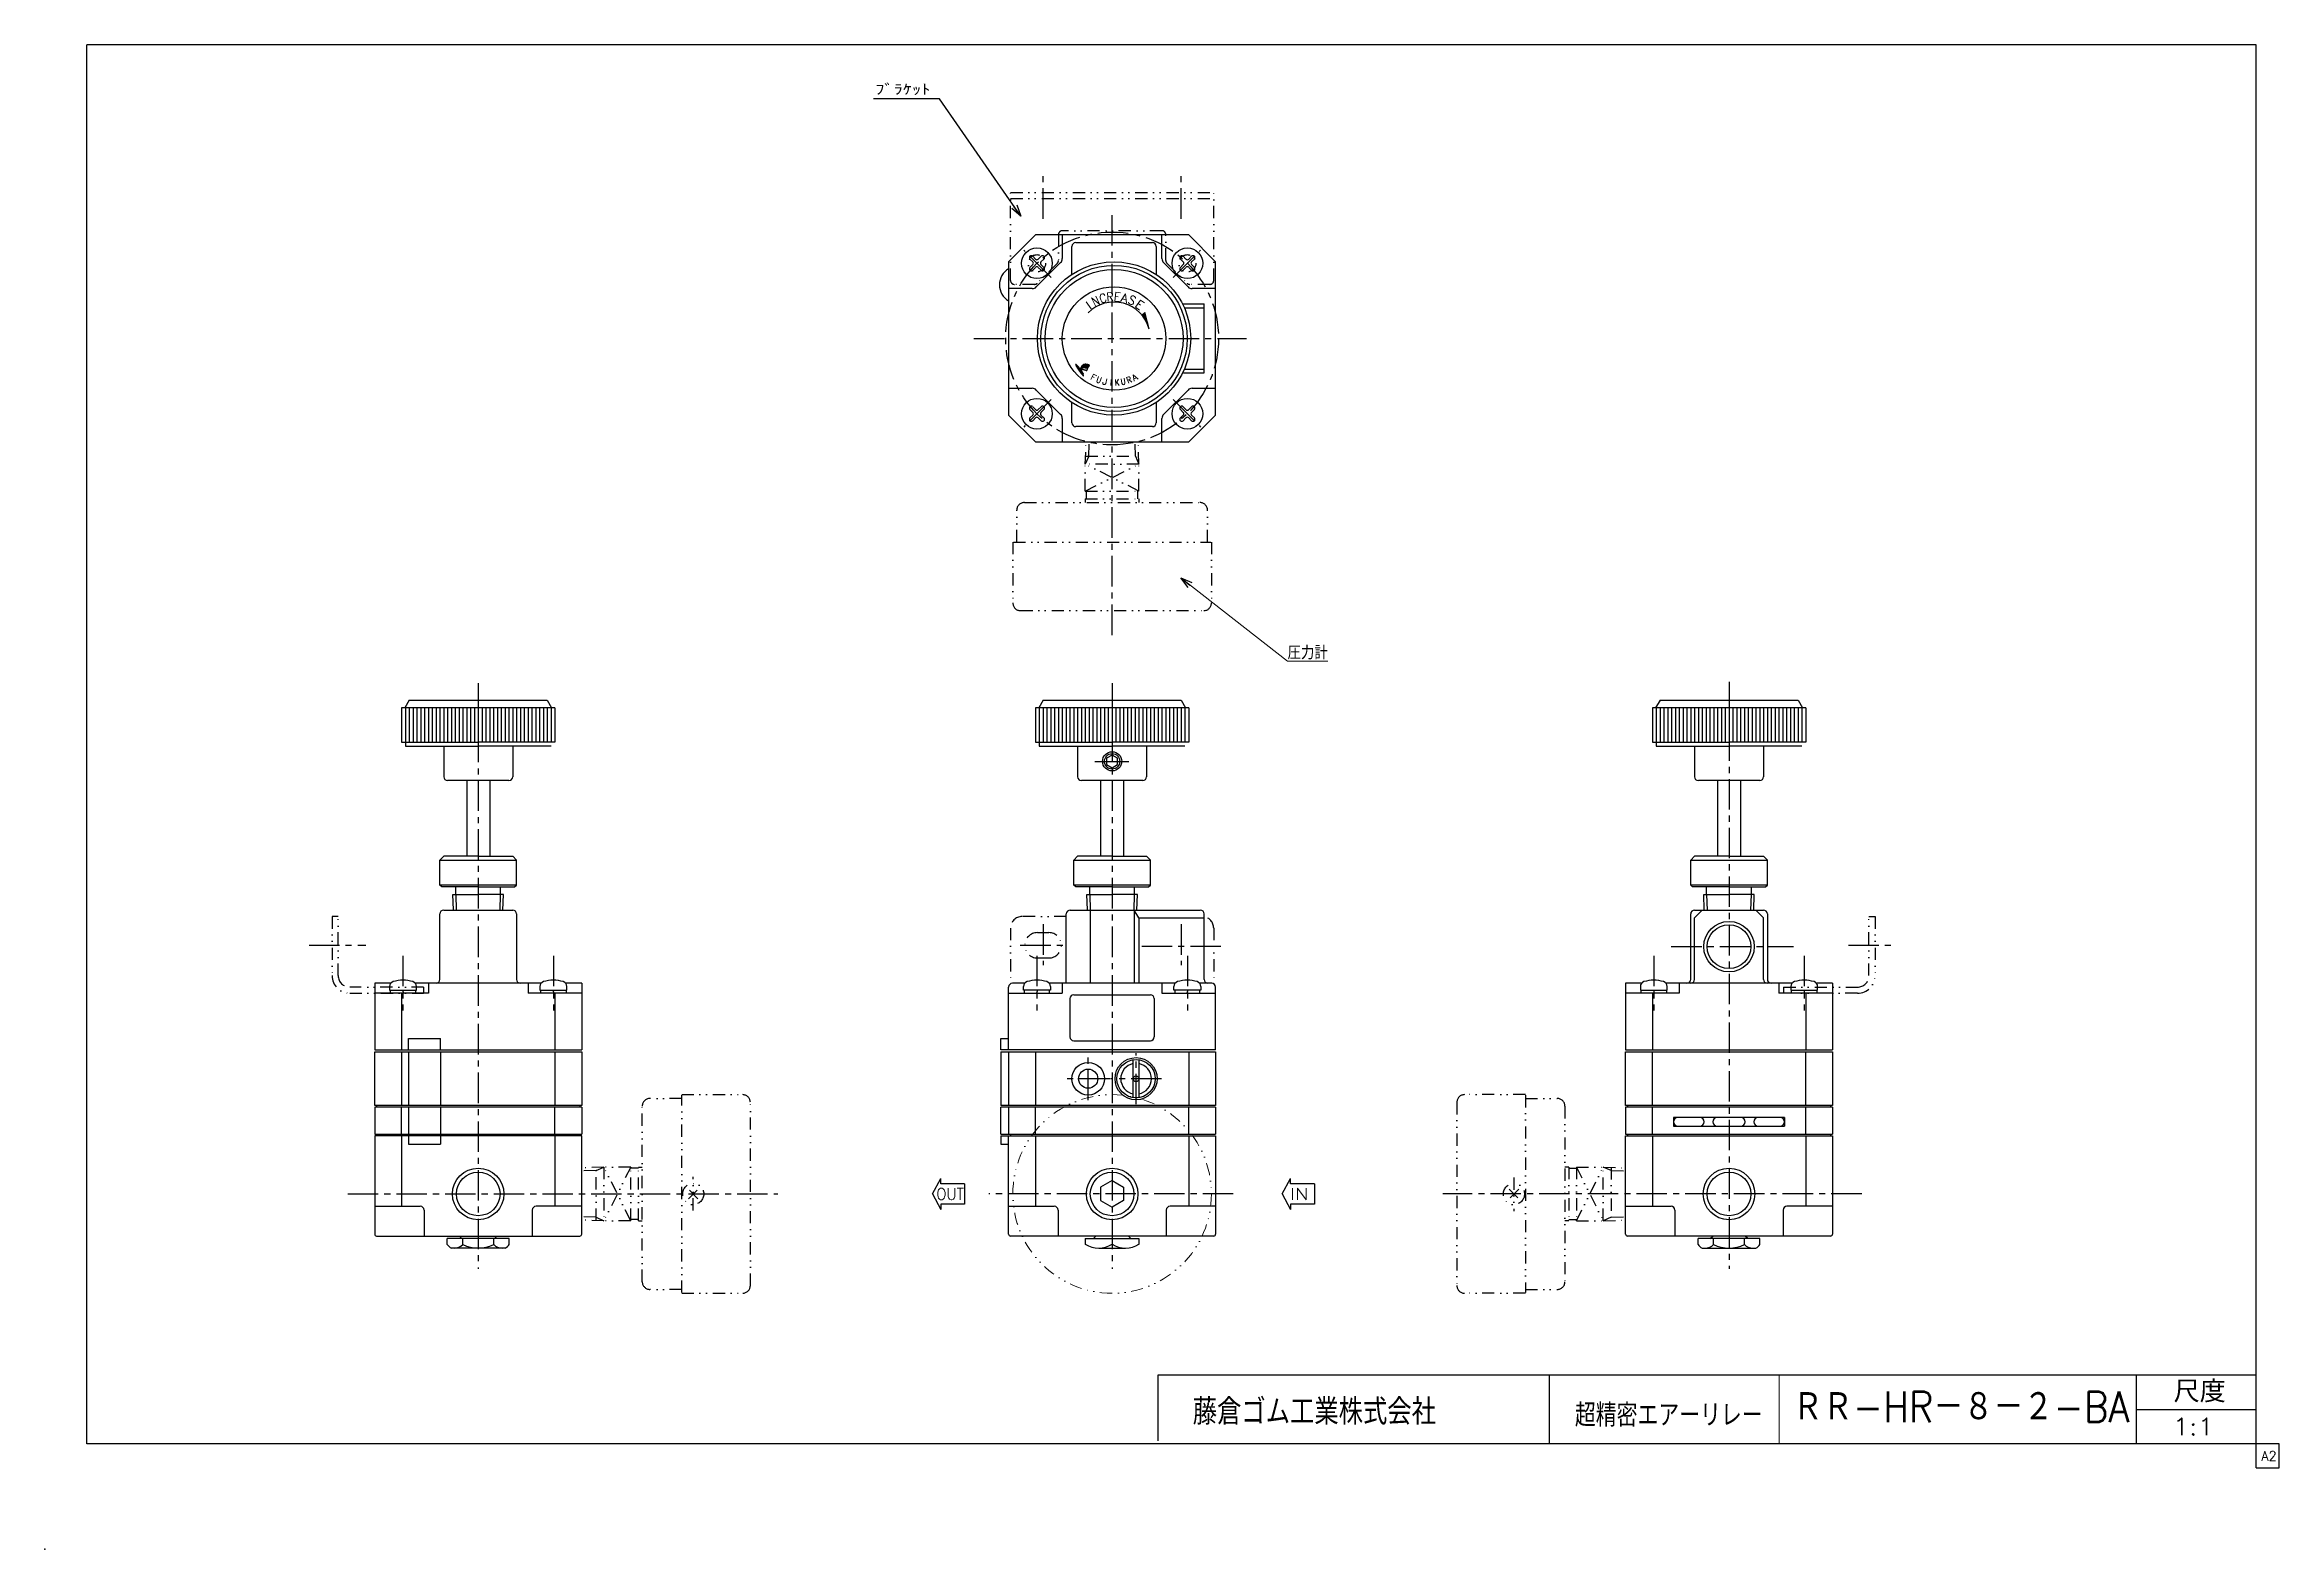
# Model space of a CAD drawing. Header units: millimetres. Extents: x -297 to 286, y -210 to 183.
import ezdxf
from ezdxf.enums import TextEntityAlignment as Align

# ---------------------------------------------------------------- set-up
doc = ezdxf.new("R2010")
doc.units = ezdxf.units.MM
doc.header["$LTSCALE"] = 0.25
doc.header["$PDSIZE"] = 1
doc.linetypes.add('CENTER', pattern=[50.8, 31.75, -6.35, 6.35, -6.35])
doc.linetypes.add('DIVIDE', pattern=[31.75, 12.7, -6.35, 0, -6.35, 0, -6.35])
doc.layers.add('Layer0014', color=7, linetype='Continuous')
doc.layers.add('ZUWAKU', color=7, linetype='Continuous')
doc.styles.add('FdaStyle0', font='txt.shx', dxfattribs={"width": 0.8, "bigfont": 'bigfont'})

msp = doc.modelspace()

# ---------------------------------------------------------------- texts
at = {"color": 4, "style": 'FdaStyle0'}
for s, height, width, p, p2 in [('ﾌﾞﾗｹｯﾄ', 3, 0.8, (-80.32, 169.28), (-65.92, 169.28)), ('圧力計', 3.5, 0.833333, (27.26, 22.15), (37.76, 22.15)), ('OUT', 3, 0.8, (-64.38, -118.8), (-57.18, -118.8)), ('IN', 3, 0.8, (27.95, -118.8), (32.75, -118.8)), ('尺度', 5.7, 0.995614, (258.42, -171.67), (272.04, -171.67)), ('藤倉ゴム工業株式会社', 6.75, 0.783333, (2.52, -177.49), (65.97, -177.49)), ('超精密エアーリレー', 6, 0.755952, (102.22, -178), (151.2, -178)), ('1:1', 4.5, 0.8, (258.15, -180.25), (268.95, -180.25))]:
    msp.add_text(s, height=height, dxfattribs=dict(at, width=width)).set_placement(p, p2, align=Align.FIT)
at = {"color": 4, "style": 'FdaStyle0', "width": 0.8}
for s, height, rotation, p, p2 in [('N', 2.3, 25, (-23.18, 114.21), (-21.51, 114.99)), ('C', 2.3, 15, (-21.5, 115.02), (-19.73, 115.49)), ('R', 2.3, 5, (-19.86, 115.48), (-18.03, 115.64)), ('E', 2.3, -5, (-18.16, 115.66), (-16.33, 115.5)), ('A', 2.3, -15, (-16.46, 115.53), (-14.68, 115.06)), ('S', 2.3, -25, (-14.62, 115.18), (-12.96, 114.4)), ('I', 2.3, 35, (-24.76, 113.03), (-23.25, 114.09)), ('E', 2.3, -35, (-12.75, 114.22), (-11.25, 113.16)), ('F', 1.6, -28, (-24.35, 95.3), (-23.22, 94.7)), ('U', 1.6, -20, (-22.82, 94.52), (-21.62, 94.08)), ('J', 1.6, -12, (-21.2, 93.96), (-19.95, 93.69)), ('I', 1.6, -4, (-19.51, 93.63), (-18.23, 93.54)), ('K', 1.6, 4, (-17.79, 93.54), (-16.52, 93.63)), ('U', 1.6, 12, (-16.08, 93.69), (-14.83, 93.96)), ('R', 1.6, 20, (-14.41, 94.08), (-13.21, 94.52)), ('A', 1.6, 28, (-12.8, 94.7), (-11.67, 95.3))]:
    msp.add_text(s, height=height, rotation=rotation, dxfattribs=at).set_placement(p, p2, align=Align.FIT)
at = {"layer": 'Layer0014', "color": 4, "style": 'FdaStyle0', "width": 0.759516}
msp.add_text('ＲＲ-HR－８－２-BA', height=8, dxfattribs=at).set_placement((159.08, -176.82), (246.88, -176.82), align=Align.FIT)
at = {"layer": 'ZUWAKU', "color": 7, "style": 'FdaStyle0', "width": 0.8}
msp.add_text('A2', height=2.5, dxfattribs=at).set_placement((281.31, -186.88), (285.31, -186.88), align=Align.FIT)

# ---------------------------------------------------------------- blocks, each defined once
blk = doc.blocks.new('_OPEN30')
at = {"color": 0, "linetype": 'ByBlock', "lineweight": -2}
for p, q in [((-1, 0.267949), (0, 0)), ((0, 0), (-1, -0.267949)), ((0, 0), (-1, 0))]:
    blk.add_line(p, q, dxfattribs=at)
blk = doc.blocks.new('DC_GROUP_RR-HR-8-2-BA_1')
at = {"color": 4, "linetype": 'DIVIDE', "lineweight": 25}
for p, q in [((-129.04, -118.54), (-126.56, -116.06)), ((-126.56, -118.54), (-129.04, -116.06))]:
    blk.add_line(p, q, dxfattribs=at)
blk.add_circle((-127.8, -117.3), 2.75, dxfattribs=at)
blk = doc.blocks.new('DC_GROUP_RR-HR-8-2-BA_2')
at = {"color": 4, "linetype": 'DIVIDE', "lineweight": 25}
for p, q in [((87.57, -116.06), (85.09, -118.54)), ((85.09, -116.06), (87.57, -118.54))]:
    blk.add_line(p, q, dxfattribs=at)
blk.add_circle((86.33, -117.3), 2.75, dxfattribs=at)
blk = doc.blocks.new('DC_GROUP_RR-HR-8-2-BA_4')
at = {"color": 4, "linetype": 'Continuous', "lineweight": 25}
blk.add_line((-24.85, 99.04), (-24.93, 99.06), dxfattribs=at)
for centre, radius, start, end in [((-25.46, 97.59), 1.54, 99.12412, 102.67751), ((-25.5, 97.76), 1.36, 93.85589, 98.56101), ((-25.49, 97.78), 1.35, 90.27649, 94.14525), ((-25.51, 97.37), 1.75, 87.30843, 89.75121), ((-25.78, 89.49), 9.64, 87.33009, 87.8618), ((-25.38, 97.96), 1.16, 84.11753, 87.61061), ((-25.8, 94.51), 4.64, 82.41133, 83.32453), ((-24.6, 97.34), 2.25, 154.15958, 156.52112), ((-22.43, 96.2), 4.7, 151.99826, 153.09927), ((-23.85, 97.03), 3.06, 151.7036, 153.39393), ((-25.37, 97.81), 1.35, 146.31368, 150.26031), ((-22.77, 96.17), 4.43, 145.79768, 147.28764), ((-26.08, 98.42), 0.428, 137.94779, 145.44826), ((-21.97, 95.05), 5.74, 139.6104, 140.44292), ((-25.69, 98.2), 0.863, 133.88146, 139.34311), ((-25.89, 98.41), 0.579, 126.64188, 133.60181), ((-32.62, 107.73), 10.92, 305.80195, 306.19805), ((-25.5, 98.06), 1.09, 123.59056, 128.40944), ((-25.71, 98.33), 0.747, 113.61126, 121.56026), ((-25.47, 97.84), 1.29, 109.81305, 114.48844), ((-25.49, 97.87), 1.26, 105.69442, 109.30679), ((-25.69, 98.62), 0.485, 101.72354, 106.52552), ((-25.92, 92.9), 6.25, 82.46179, 83.27408), ((-25.3, 97.65), 1.46, 78.71087, 82.04235), ((-26.2, 93.27), 5.93, 77.66124, 78.51583), ((-25.7, 94.97), 4.16, 76.53046, 78.1041), ((-26.52, 91.63), 7.61, 75.30437, 76.44478), ((-25.88, 94.09), 5.06, 74.0939, 75.26546)]:
    blk.add_arc(centre, radius, start, end, dxfattribs=at)
blk = doc.blocks.new('DC_GROUP_RR-HR-8-2-BA_5')
at = {"color": 4, "linetype": 'Continuous', "lineweight": 25}
blk.add_line((-26.73, 98.11), (-26.82, 97.92), dxfattribs=at)
for centre, radius, start, end in [((-21.36, 95.25), 6.08, 155.73853, 157.33064), ((-19.38, 94.27), 8.29, 153.88724, 155.20232), ((-5.71, 87.9), 23.37, 153.72988, 154.07388)]:
    blk.add_arc(centre, radius, start, end, dxfattribs=at)
blk = doc.blocks.new('DC_GROUP_RR-HR-8-2-BA_6')
at = {"color": 4, "linetype": 'Continuous', "lineweight": 25}
for centre, radius, start, end in [((-19.99, 93.94), 7.73, 150.21656, 151.98182), ((-24.37, 96.48), 2.66, 143.57863, 150.79955), ((-24.81, 96.74), 2.15, 134.1532, 142.38598), ((-25.98, 97.98), 0.451, 115.66686, 136.33314), ((-25.59, 97.31), 1.23, 106.45298, 118.64316), ((-25.72, 97.57), 0.935, 87.96674, 103.33351), ((-25.68, 96.79), 1.71, 82.92461, 90.39042), ((-26.12, 93.68), 4.86, 78.96143, 82.31023), ((-25.82, 95.02), 3.48, 76.10847, 79.56514), ((-27.09, 90.15), 8.51, 74.23971, 75.68214)]:
    blk.add_arc(centre, radius, start, end, dxfattribs=at)
blk = doc.blocks.new('DC_GROUP_RR-HR-8-2-BA_7')
at = {"color": 4, "linetype": 'Continuous', "lineweight": 25}
for centre, radius, start, end in [((-24.76, 98.4), 0.0529, 252.89807, 295.12777), ((-25.02, 98.78), 0.514, 303.29307, 308.70693), ((-24.7, 98.41), 0.0276, 285.42057, 1.26429), ((-55.34, 112.04), 33.56, 336.02287, 336.33168), ((-0.87, 87.92), 26.01, 155.43961, 155.82213), ((-16.67, 95.26), 8.6, 155.41897, 156.16413), ((-24.55, 98.82), 0.143, 52.52011, 66.28571), ((-25.12, 99.16), 0.712, 332.70632, 339.2217), ((-24.47, 98.92), 0.0258, 332.32087, 49.31103)]:
    blk.add_arc(centre, radius, start, end, dxfattribs=at)
blk = doc.blocks.new('DC_GROUP_RR-HR-8-2-BA_8')
at = {"color": 4, "linetype": 'Continuous', "lineweight": 25}
for centre, radius, start, end in [((-25.81, 97.14), 1.06, 101.41148, 111.74688), ((-25.86, 96.92), 1.26, 88.77559, 97.54881), ((-25.76, 96.64), 1.55, 84.58256, 92.43213), ((-25.93, 95.98), 2.22, 75.55856, 81.79838), ((-30.78, 74.64), 24.11, 76.53068, 77.05861), ((-29.39, 81.02), 17.58, 75.25813, 76.08729)]:
    blk.add_arc(centre, radius, start, end, dxfattribs=at)
blk = doc.blocks.new('DC_GROUP_RR-HR-8-2-BA_9')
at = {"color": 4, "linetype": 'Continuous', "lineweight": 25}
for centre, radius, start, end in [((-21.95, 94.47), 5.74, 146.49519, 148.65403), ((-25.29, 96.67), 1.73, 140.14775, 146.21657), ((-25.34, 96.72), 1.66, 133.91027, 140.13664), ((-25.72, 97.12), 1.11, 124.90453, 134.33844), ((-25.51, 96.74), 1.55, 116.74914, 123.31083)]:
    blk.add_arc(centre, radius, start, end, dxfattribs=at)
blk = doc.blocks.new('DC_GROUP_RR-HR-8-2-BA_10')
at = {"color": 4, "linetype": 'Continuous', "lineweight": 25}
for centre, radius, start, end in [((-26.06, 96.87), 0.882, 125.09967, 135.31105), ((-26.23, 97.08), 0.609, 106.71943, 123.10775), ((-26.15, 96.81), 0.889, 95.02087, 106.76999), ((-26.16, 96.91), 0.792, 83.43175, 94.99381), ((-26.25, 96.09), 1.62, 77.27774, 83.68993), ((-26.98, 92.98), 4.81, 74.45387, 76.91181), ((-27.75, 89.75), 8.13, 73.7332, 75.31007), ((-41.62, 46.04), 53.99, 72.4107, 72.60384), ((-24.6, 99.9), 2.5, 253.72346, 257.07786)]:
    blk.add_arc(centre, radius, start, end, dxfattribs=at)
blk = doc.blocks.new('DC_GROUP_RR-HR-8-2-BA_11')
at = {"color": 4, "linetype": 'Continuous', "lineweight": 25}
for centre, radius, start, end in [((-25.16, 97.54), 0.073, 272.10726, 297.0668), ((-25.2, 97.56), 0.109, 305.63016, 324.69454)]:
    blk.add_arc(centre, radius, start, end, dxfattribs=at)
blk = doc.blocks.new('DC_GROUP_RR-HR-8-2-BA_12')
at = {"color": 4, "linetype": 'Continuous', "lineweight": 25}
for centre, radius, start, end in [((-24.93, 97.98), 0.0381, 38.38961, 74.0601), ((-24.94, 97.99), 0.0481, 350.68741, 21.17543)]:
    blk.add_arc(centre, radius, start, end, dxfattribs=at)
blk = doc.blocks.new('DC_GROUP_RR-HR-8-2-BA_13')
at = {"color": 4, "linetype": 'Continuous', "lineweight": 25}
for centre, radius, start, end in [((-47.56, 82.83), 25.61, 33.693, 34.95554), ((-42.16, 86.61), 19.02, 31.69584, 33.23543)]:
    blk.add_arc(centre, radius, start, end, dxfattribs=at)
blk = doc.blocks.new('DC_GROUP_RR-HR-8-2-BA_14')
at = {"color": 4, "linetype": 'Continuous', "lineweight": 25}
for centre, radius, start, end in [((-43.48, 85.25), 20.82, 34.31354, 35.93265), ((-37.84, 89.28), 13.89, 31.59283, 33.71353)]:
    blk.add_arc(centre, radius, start, end, dxfattribs=at)
blk = doc.blocks.new('DC_GROUP_RR-HR-8-2-BA_15')
at = {"color": 4, "linetype": 'Continuous', "lineweight": 25}
for centre, radius, start, end in [((-26.03, 96.62), 0.0743, 291.38798, 320.61202), ((-26.03, 96.6), 0.056, 336.9074, 12.24527)]:
    blk.add_arc(centre, radius, start, end, dxfattribs=at)
blk = doc.blocks.new('DC_GROUP_RR-HR-8-2-BA_16')
at = {"color": 4, "linetype": 'Continuous', "lineweight": 25}
for centre, radius, start, end in [((-26.03, 96.15), 0.0169, 260.81932, 351.18068), ((-26.32, 96.19), 0.303, 352.06721, 4.63755)]:
    blk.add_arc(centre, radius, start, end, dxfattribs=at)
blk = doc.blocks.new('DC_GROUP_RR-HR-8-2-BA_17')
at = {"color": 4, "linetype": 'Continuous', "lineweight": 25}
for centre, radius, start, end in [((-26.9, 98.59), 0.67, 192.23709, 200.68961), ((-26.11, 98.91), 1.52, 201.50186, 208.25522), ((-21.92, 101.13), 6.26, 208.08265, 210.419), ((-23.29, 100.29), 4.66, 210.00264, 213.47966), ((-10.46, 108.73), 20.01, 213.35916, 214.75188), ((-19.11, 102.69), 9.46, 214.60235, 216.95522), ((-15.1, 105.84), 14.56, 217.34772, 218.68908), ((-16.24, 104.73), 12.98, 218.0128, 219.92952), ((-24.61, 97.74), 2.07, 220.27785, 227.31335)]:
    blk.add_arc(centre, radius, start, end, dxfattribs=at)
blk = doc.blocks.new('DC_GROUP_RR-HR-8-2-BA_18')
at = {"color": 4, "linetype": 'Continuous', "lineweight": 25}
for centre, radius, start, end in [((-28.68, 96.87), 1.99, 46.40977, 53.12641), ((-29.43, 96.18), 3.01, 39.44469, 45.17249), ((-33.76, 92.59), 8.63, 37.56205, 39.56549)]:
    blk.add_arc(centre, radius, start, end, dxfattribs=at)
blk = doc.blocks.new('DC_GROUP_RR-HR-8-2-BA_19')
at = {"color": 4, "linetype": 'Continuous', "lineweight": 25}
for centre, radius, start, end in [((-27.5, 98.45), 0.0485, 137.18308, 190.911), ((-27.55, 98.4), 0.0872, 48.18177, 84.101)]:
    blk.add_arc(centre, radius, start, end, dxfattribs=at)
blk = doc.blocks.new('DC_GROUP_RR-HR-8-2-BA_20')
at = {"color": 4, "linetype": 'Continuous', "lineweight": 25}
for centre, radius, start, end in [((-26.93, 97.9), 0.0442, 283.28648, 322.98871), ((-27.1, 98), 0.237, 328.30909, 341.1705)]:
    blk.add_arc(centre, radius, start, end, dxfattribs=at)
blk = doc.blocks.new('DC_GROUP_RR-HR-8-2-BA_21')
at = {"color": 4, "linetype": 'Continuous', "lineweight": 25}
for centre, radius, start, end in [((-28.97, 97.73), 1.72, 47.43343, 54.49986), ((-30.98, 95.61), 4.64, 42.80966, 46.80393), ((-33.14, 93.62), 7.58, 40.47044, 42.78305), ((-36.2, 90.83), 11.72, 39.16487, 41.09925), ((-35.59, 91.48), 10.84, 36.45193, 38.56294)]:
    blk.add_arc(centre, radius, start, end, dxfattribs=at)
blk = doc.blocks.new('DC_GROUP_RR-HR-8-2-BA_22')
at = {"color": 4, "linetype": 'Continuous', "lineweight": 25}
for centre, radius, start, end in [((-27.92, 99.03), 0.127, 138.85088, 166.27922), ((-27.97, 99.05), 0.0836, 86.84619, 123.25478)]:
    blk.add_arc(centre, radius, start, end, dxfattribs=at)
blk = doc.blocks.new('DC_GROUP_RR-HR-8-2-BA_23')
at = {"color": 4, "linetype": 'Continuous', "lineweight": 25}
for centre, radius, start, end in [((-26.76, 99.37), 1.32, 193.32582, 201.51564), ((-25.83, 99.8), 2.34, 202.9342, 210.04388), ((-18.74, 103.81), 10.49, 209.61451, 211.84414), ((-14.8, 106.19), 15.1, 211.61633, 213.15144), ((3.3, 118.1), 36.76, 213.28407, 213.96053)]:
    blk.add_arc(centre, radius, start, end, dxfattribs=at)
blk = doc.blocks.new('DC_GROUP_RR-HR-8-2-BA_24')
at = {"color": 4, "linetype": 'Continuous', "lineweight": 25}
for centre, radius, start, end in [((11.81, 126.08), 48.32, 216.16624, 216.48117), ((-4.17, 114.29), 28.45, 216.51208, 217.14057), ((39.81, 147.76), 83.72, 217.22854, 217.44835), ((-19.8, 102.01), 8.58, 217.00428, 218.59804), ((-20.26, 101.75), 8.06, 219.15839, 220.96466), ((-20.49, 101.47), 7.7, 220.53045, 222.50382), ((-23.81, 98.47), 3.22, 223.03905, 226.38383)]:
    blk.add_arc(centre, radius, start, end, dxfattribs=at)
blk = doc.blocks.new('DC_GROUP_RR-HR-8-2-BA_25')
at = {"color": 4, "linetype": 'Continuous', "lineweight": 25}
for p, q in [((-25.68, 99.11), (-24.45, 98.92)), ((-25.54, 99.13), (-24.52, 98.96)), ((-26.98, 97.58), (-26.82, 97.56)), ((-26.96, 97.61), (-26.8, 97.59)), ((-26.95, 97.65), (-26.78, 97.62)), ((-26.95, 97.54), (-26.83, 97.52)), ((-26.93, 97.68), (-26.76, 97.65)), ((-26.92, 97.71), (-26.75, 97.69)), ((-26.92, 97.5), (-26.85, 97.49)), ((-26.9, 97.75), (-26.73, 97.72)), ((-26.9, 97.46), (-26.88, 97.46)), ((-26.89, 97.78), (-26.71, 97.75)), ((-26.87, 97.81), (-26.69, 97.78)), ((-26.86, 97.85), (-26.67, 97.82)), ((-26.84, 97.88), (-26.65, 97.85)), ((-26.83, 97.91), (-26.63, 97.88)), ((-26.81, 97.94), (-26.61, 97.91)), ((-26.79, 97.98), (-26.59, 97.95)), ((-26.78, 98.01), (-26.57, 97.98)), ((-26.76, 98.04), (-26.55, 98.01)), ((-26.75, 98.08), (-26.53, 98.04)), ((-26.73, 98.11), (-26.5, 98.07)), ((-26.71, 98.14), (-26.48, 98.1)), ((-26.7, 98.18), (-26.45, 98.14)), ((-26.68, 98.21), (-26.42, 98.17)), ((-26.67, 98.24), (-26.4, 98.2)), ((-26.65, 98.27), (-26.37, 98.23)), ((-26.64, 98.31), (-26.34, 98.26)), ((-26.62, 98.34), (-26.31, 98.29)), ((-26.6, 98.37), (-26.27, 98.32)), ((-26.59, 98.41), (-26.23, 98.35)), ((-26.57, 98.44), (-26.19, 98.38)), ((-26.55, 98.47), (-26.13, 98.4)), ((-26.53, 98.5), (-26.08, 98.43)), ((-26.51, 98.54), (-26.01, 98.46)), ((-26.49, 98.57), (-25.94, 98.48)), ((-26.47, 98.6), (-25.84, 98.5)), ((-26.45, 98.63), (-25.66, 98.51)), ((-26.43, 98.66), (-24.68, 98.39)), ((-26.4, 98.7), (-24.67, 98.42)), ((-26.38, 98.73), (-24.65, 98.45)), ((-26.35, 98.76), (-24.64, 98.49)), ((-26.32, 98.79), (-24.63, 98.52)), ((-26.29, 98.82), (-24.61, 98.55)), ((-26.26, 98.85), (-24.6, 98.59)), ((-26.22, 98.88), (-24.58, 98.62)), ((-26.18, 98.91), (-24.57, 98.65)), ((-26.14, 98.94), (-24.55, 98.69)), ((-26.1, 98.97), (-24.54, 98.72)), ((-26.06, 98.99), (-24.52, 98.75)), ((-26, 99.02), (-24.51, 98.78)), ((-25.94, 99.05), (-24.49, 98.82)), ((-25.87, 99.07), (-24.48, 98.85)), ((-25.79, 99.09), (-24.46, 98.88)), ((-25.2, 99.11), (-24.97, 99.07)), ((-24.94, 98.39), (-24.72, 98.36))]:
    blk.add_line(p, q, dxfattribs=at)
blk = doc.blocks.new('DC_GROUP_RR-HR-8-2-BA_26')
at = {"color": 4, "linetype": 'Continuous', "lineweight": 25}
for p, q in [((-26.61, 97.44), (-26.51, 97.43)), ((-26.6, 97.48), (-26.54, 97.47)), ((-26.58, 97.4), (-26.48, 97.39)), ((-26.55, 97.36), (-26.46, 97.35)), ((-26.52, 97.32), (-26.43, 97.31)), ((-26.49, 97.28), (-26.4, 97.27)), ((-26.46, 97.24), (-26.37, 97.23)), ((-26.43, 97.2), (-26.35, 97.19)), ((-26.41, 97.16), (-26.32, 97.15)), ((-26.38, 97.12), (-26.29, 97.11)), ((-26.35, 97.08), (-26.27, 97.07)), ((-26.32, 97.04), (-26.24, 97.03)), ((-26.3, 97), (-26.22, 96.99)), ((-26.27, 96.97), (-26.19, 96.95)), ((-26.24, 96.93), (-26.16, 96.91)), ((-26.22, 96.89), (-26.14, 96.87)), ((-26.19, 96.85), (-26.11, 96.83)), ((-26.17, 96.81), (-26.09, 96.79)), ((-26.14, 96.77), (-26.06, 96.76)), ((-26.12, 96.73), (-26.04, 96.72)), ((-26.09, 96.69), (-26.01, 96.68)), ((-26.07, 96.65), (-25.99, 96.64)), ((-26.04, 96.61), (-25.97, 96.6)), ((-26.02, 96.57), (-25.98, 96.57))]:
    blk.add_line(p, q, dxfattribs=at)
blk = doc.blocks.new('DC_GROUP_RR-HR-8-2-BA_27')
at = {"color": 4, "linetype": 'Continuous', "lineweight": 25}
for p, q in [((-28.02, 99.11), (-27.92, 99.1)), ((-28.04, 99.08), (-27.87, 99.05)), ((-28.04, 99.05), (-27.82, 99.01)), ((-28.03, 99.01), (-27.77, 98.97)), ((-28.02, 98.97), (-27.73, 98.93)), ((-28.01, 98.93), (-27.69, 98.88)), ((-27.99, 98.9), (-27.64, 98.84)), ((-27.98, 98.86), (-27.6, 98.8)), ((-27.96, 98.82), (-27.57, 98.76)), ((-27.94, 98.78), (-27.53, 98.72)), ((-27.92, 98.74), (-27.49, 98.68)), ((-27.9, 98.71), (-27.45, 98.63)), ((-27.88, 98.67), (-27.42, 98.59)), ((-27.86, 98.63), (-27.38, 98.55)), ((-27.84, 98.59), (-27.35, 98.51)), ((-27.82, 98.55), (-27.31, 98.47)), ((-27.79, 98.51), (-27.55, 98.47)), ((-27.77, 98.47), (-27.55, 98.44)), ((-27.75, 98.43), (-27.54, 98.4)), ((-27.72, 98.39), (-27.53, 98.36)), ((-27.7, 98.35), (-27.51, 98.32)), ((-27.68, 98.31), (-27.5, 98.29)), ((-27.65, 98.28), (-27.48, 98.25)), ((-27.63, 98.24), (-27.46, 98.21)), ((-27.6, 98.2), (-27.44, 98.17)), ((-27.58, 98.16), (-27.42, 98.13)), ((-27.55, 98.12), (-27.4, 98.09)), ((-27.53, 98.08), (-27.37, 98.05)), ((-27.5, 98.04), (-27.35, 98.02)), ((-27.49, 98.46), (-27.28, 98.43)), ((-27.48, 98), (-27.33, 97.98)), ((-27.45, 97.96), (-27.31, 97.94)), ((-27.43, 98.42), (-27.24, 98.39)), ((-27.43, 97.92), (-27.28, 97.9)), ((-27.4, 97.88), (-27.26, 97.86)), ((-27.38, 98.37), (-27.21, 98.35)), ((-27.38, 97.84), (-27.24, 97.82)), ((-27.35, 97.8), (-27.21, 97.78)), ((-27.33, 98.33), (-27.17, 98.31)), ((-27.32, 97.76), (-27.19, 97.74)), ((-27.3, 97.72), (-27.16, 97.7)), ((-27.29, 98.29), (-27.14, 98.27)), ((-27.27, 97.68), (-27.13, 97.66)), ((-27.25, 98.25), (-27.11, 98.22)), ((-27.24, 97.64), (-27.11, 97.62)), ((-27.22, 97.6), (-27.08, 97.58)), ((-27.21, 98.21), (-27.07, 98.18)), ((-27.19, 97.56), (-27.05, 97.54)), ((-27.17, 98.16), (-27.04, 98.14)), ((-27.16, 97.52), (-27.03, 97.5)), ((-27.14, 98.12), (-27.01, 98.1)), ((-27.13, 97.48), (-27, 97.46)), ((-27.1, 98.08), (-26.98, 98.06)), ((-27.1, 97.44), (-26.97, 97.42)), ((-27.07, 98.04), (-26.95, 98.02)), ((-27.07, 97.4), (-26.95, 97.38)), ((-27.04, 98), (-26.92, 97.98)), ((-27.04, 97.36), (-26.92, 97.34)), ((-27.01, 97.32), (-26.89, 97.3)), ((-27, 97.96), (-26.89, 97.94)), ((-26.98, 97.28), (-26.86, 97.26)), ((-26.97, 97.92), (-26.88, 97.9)), ((-26.95, 97.24), (-26.83, 97.22)), ((-26.94, 97.88), (-26.89, 97.87)), ((-26.92, 97.2), (-26.81, 97.18)), ((-26.89, 97.16), (-26.78, 97.14)), ((-26.86, 97.12), (-26.75, 97.1)), ((-26.83, 97.08), (-26.72, 97.06)), ((-26.8, 97.04), (-26.69, 97.02)), ((-26.77, 97), (-26.66, 96.98)), ((-26.74, 96.96), (-26.63, 96.94)), ((-26.71, 96.92), (-26.6, 96.9)), ((-26.68, 96.88), (-26.56, 96.86)), ((-26.65, 96.84), (-26.53, 96.82)), ((-26.62, 96.8), (-26.5, 96.78)), ((-26.59, 96.76), (-26.47, 96.74)), ((-26.55, 96.72), (-26.44, 96.7)), ((-26.52, 96.68), (-26.4, 96.66)), ((-26.49, 96.64), (-26.37, 96.62)), ((-26.46, 96.6), (-26.34, 96.58)), ((-26.42, 96.56), (-26.31, 96.54)), ((-26.39, 96.52), (-26.27, 96.5)), ((-26.35, 96.47), (-26.24, 96.46)), ((-26.32, 96.43), (-26.21, 96.42)), ((-26.28, 96.39), (-26.17, 96.38)), ((-26.24, 96.35), (-26.13, 96.33)), ((-26.21, 96.31), (-26.09, 96.29)), ((-26.17, 96.27), (-26.05, 96.25)), ((-26.13, 96.23), (-26.01, 96.21)), ((-26.09, 96.19), (-26.01, 96.17)), ((-26.04, 96.14), (-26.02, 96.14))]:
    blk.add_line(p, q, dxfattribs=at)
blk = doc.blocks.new('DC_GROUP_RR-HR-8-2-BA_3')
at = {"color": 4, "linetype": 'Continuous', "lineweight": 25}
for p, q in [((-26.97, 97.59), (-26.98, 97.58)), ((-26.98, 97.58), (-26.89, 97.46)), ((-26.89, 97.46), (-26.85, 97.49)), ((-26.85, 97.45), (-26.86, 97.42)), ((-26.86, 97.42), (-26.81, 97.34)), ((-26.81, 97.57), (-26.85, 97.49)), ((-26.81, 97.34), (-26.79, 97.37)), ((-26.69, 97.49), (-26.79, 97.37)), ((-26.56, 97.51), (-26.62, 97.47)), ((-25.11, 97.5), (-24.9, 97.98))]:
    blk.add_line(p, q, dxfattribs=at)
at = {"linetype": 'Continuous'}
for name in ['DC_GROUP_RR-HR-8-2-BA_22', 'DC_GROUP_RR-HR-8-2-BA_27', 'DC_GROUP_RR-HR-8-2-BA_21', 'DC_GROUP_RR-HR-8-2-BA_25', 'DC_GROUP_RR-HR-8-2-BA_4', 'DC_GROUP_RR-HR-8-2-BA_23', 'DC_GROUP_RR-HR-8-2-BA_19', 'DC_GROUP_RR-HR-8-2-BA_17', 'DC_GROUP_RR-HR-8-2-BA_18', 'DC_GROUP_RR-HR-8-2-BA_24', 'DC_GROUP_RR-HR-8-2-BA_5', 'DC_GROUP_RR-HR-8-2-BA_20', 'DC_GROUP_RR-HR-8-2-BA_9', 'DC_GROUP_RR-HR-8-2-BA_6', 'DC_GROUP_RR-HR-8-2-BA_10', 'DC_GROUP_RR-HR-8-2-BA_14', 'DC_GROUP_RR-HR-8-2-BA_26', 'DC_GROUP_RR-HR-8-2-BA_13', 'DC_GROUP_RR-HR-8-2-BA_8', 'DC_GROUP_RR-HR-8-2-BA_16', 'DC_GROUP_RR-HR-8-2-BA_15', 'DC_GROUP_RR-HR-8-2-BA_11', 'DC_GROUP_RR-HR-8-2-BA_12', 'DC_GROUP_RR-HR-8-2-BA_7']:
    blk.add_blockref(name, (0, 0), dxfattribs=at)

# ---------------------------------------------------------------- linework, layer by layer
at = {"color": 4, "linetype": 'Continuous', "lineweight": 25}
for p, q in [((-63.52, 168.38), (-80.77, 168.38)), ((-42.35, 137.78), (-63.52, 168.38)), ((-38.51, 132.86), (-45.51, 125.86)), ((1.49, 132.86), (-38.51, 132.86)), ((-31.51, 132.86), (-31.51, 126.71)), ((-29.01, 122.56), (-29.01, 129.86)), ((-28.01, 130.86), (-8.01, 130.86)), ((-7.01, 129.86), (-7.01, 122.56)), ((-5.51, 126.71), (-5.51, 132.86)), ((8.49, 125.86), (1.49, 132.86)), ((-45.51, 125.86), (-45.51, 85.86)), ((-39.19, 125.83), (-39.95, 126.59)), ((-39.95, 124.37), (-39.19, 125.13)), ((-38.48, 126.54), (-39.24, 127.3)), ((-38.48, 124.42), (-39.24, 123.66)), ((-38.3, 119.3), (-31.95, 125.65)), ((-37.78, 126.54), (-37.02, 127.3)), ((-37.02, 123.66), (-37.78, 124.42)), ((-36.31, 126.59), (-37.07, 125.83)), ((-36.31, 124.37), (-37.07, 125.13)), ((-5.07, 125.65), (1.29, 119.3)), ((0.05, 125.83), (-0.71, 126.59)), ((-0.71, 124.37), (0.05, 125.13)), ((0, 127.3), (0.76, 126.54)), ((0, 123.66), (0.76, 124.42)), ((1.47, 126.54), (2.23, 127.3)), ((2.23, 123.66), (1.47, 124.42)), ((2.18, 125.83), (2.94, 126.59)), ((2.18, 125.13), (2.94, 124.37)), ((8.49, 85.86), (8.49, 125.86)), ((-39.36, 118.86), (-45.51, 118.86)), ((8.49, 118.86), (2.35, 118.86)), ((-9.98, 112.6), (-10.74, 111.96)), ((-9.98, 112.6), (-10.68, 111.9)), ((-9.92, 112.37), (-10.56, 111.74)), ((-9.86, 112.15), (-10.43, 111.58)), ((-9.81, 111.93), (-10.31, 111.42)), ((-9.75, 111.7), (-10.2, 111.25)), ((-9.69, 111.48), (-10.08, 111.09)), ((-8.84, 108.32), (-9.98, 112.6)), ((-9.63, 111.26), (-9.97, 110.91)), ((-9.57, 111.03), (-9.86, 110.74)), ((-9.51, 110.81), (-9.76, 110.56)), ((-0.15, 114.86), (5.49, 114.86)), ((0.32, 113.86), (5.49, 113.86)), ((5.49, 96.86), (5.49, 114.86)), ((-9.45, 110.59), (-9.66, 110.38)), ((-9.39, 110.37), (-9.56, 110.19)), ((-9.33, 110.14), (-9.47, 110)), ((-9.27, 109.92), (-9.38, 109.81)), ((-9.21, 109.7), (-9.29, 109.62)), ((-9.15, 109.47), (-9.21, 109.42)), ((-9.09, 109.25), (-9.13, 109.21)), ((-9.03, 109.03), (-9.05, 109)), ((-8.97, 108.8), (-8.98, 108.79)), ((-8.91, 108.58), (-8.92, 108.57)), ((0.12, 96.86), (5.49, 96.86)), ((0.32, 97.86), (5.49, 97.86)), ((-45.51, 92.86), (-39.36, 92.86)), ((-39.24, 88.06), (-38.48, 87.3)), ((-31.95, 86.06), (-38.3, 92.42)), ((-37.02, 88.06), (-37.78, 87.3)), ((-29.01, 83.86), (-29.01, 89.16)), ((-7.01, 89.16), (-7.01, 83.86)), ((1.29, 92.42), (-5.07, 86.06)), ((0, 88.06), (0.76, 87.3)), ((1.47, 87.3), (2.23, 88.06)), ((2.35, 92.86), (8.49, 92.86)), ((-45.51, 85.86), (-38.51, 78.86)), ((-39.19, 86.59), (-39.95, 87.35)), ((-39.19, 85.88), (-39.95, 85.12)), ((-38.48, 85.18), (-39.24, 84.42)), ((-37.02, 84.42), (-37.78, 85.18)), ((-36.31, 87.35), (-37.07, 86.59)), ((-37.07, 85.88), (-36.31, 85.12)), ((-31.51, 85), (-31.51, 78.86)), ((-8.01, 82.86), (-28.01, 82.86)), ((-5.51, 78.86), (-5.51, 85)), ((-0.71, 87.35), (0.05, 86.59)), ((-0.71, 85.12), (0.05, 85.88)), ((0.76, 85.18), (0, 84.42)), ((1.47, 85.18), (2.23, 84.42)), ((1.49, 78.86), (8.49, 85.86)), ((2.94, 87.35), (2.18, 86.59)), ((2.18, 85.88), (2.94, 85.12)), ((-38.51, 78.86), (1.49, 78.86)), ((-163.9, 9.55), (-203.9, 9.55)), ((-203.9, 9.55), (-203.9, 0.55)), ((-201.9, 11.55), (-203.05, 9.55)), ((-202.9, 9.55), (-202.9, 0.55)), ((-201.9, 11.55), (-165.9, 11.55)), ((-201.9, 9.55), (-201.9, 0.55)), ((-200.9, 9.55), (-200.9, 0.55)), ((-199.9, 9.55), (-199.9, 0.55)), ((-198.9, 9.55), (-198.9, 0.55)), ((-197.9, 9.55), (-197.9, 0.55)), ((-196.9, 9.55), (-196.9, 0.55)), ((-195.9, 9.55), (-195.9, 0.55)), ((-194.9, 9.55), (-194.9, 0.55)), ((-193.9, 9.55), (-193.9, 0.55)), ((-192.9, 9.55), (-192.9, 0.55)), ((-191.9, 9.55), (-191.9, 0.55)), ((-190.9, 9.55), (-190.9, 0.55)), ((-189.9, 9.55), (-189.9, 0.55)), ((-188.9, 9.55), (-188.9, 0.55)), ((-187.9, 9.55), (-187.9, 0.55)), ((-186.9, 9.55), (-186.9, 0.55)), ((-185.9, 9.55), (-185.9, 0.55)), ((-184.9, 9.55), (-184.9, 0.55)), ((-183.9, 9.55), (-183.9, 0.55)), ((-182.9, 9.55), (-182.9, 0.55)), ((-181.9, 9.55), (-181.9, 0.55)), ((-180.9, 9.55), (-180.9, 0.55)), ((-179.9, 9.55), (-179.9, 0.55)), ((-178.9, 9.55), (-178.9, 0.55)), ((-177.9, 9.55), (-177.9, 0.55)), ((-176.9, 9.55), (-176.9, 0.55)), ((-175.9, 9.55), (-175.9, 0.55)), ((-174.9, 9.55), (-174.9, 0.55)), ((-173.9, 9.55), (-173.9, 0.55)), ((-172.9, 9.55), (-172.9, 0.55)), ((-171.9, 9.55), (-171.9, 0.55)), ((-170.9, 9.55), (-170.9, 0.55)), ((-169.9, 9.55), (-169.9, 0.55)), ((-168.9, 9.55), (-168.9, 0.55)), ((-167.9, 9.55), (-167.9, 0.55)), ((-166.9, 9.55), (-166.9, 0.55)), ((-165.9, 11.55), (-164.75, 9.55)), ((-165.9, 9.55), (-165.9, 0.55)), ((-164.9, 9.55), (-164.9, 0.55)), ((-163.9, 9.55), (-163.9, 0.55)), ((1.49, 9.55), (-38.51, 9.55)), ((-38.51, 9.55), (-38.51, 0.55)), ((-36.51, 11.55), (-37.66, 9.55)), ((-37.51, 9.55), (-37.51, 0.55)), ((-36.51, 11.55), (-0.51, 11.55)), ((-36.51, 9.55), (-36.51, 0.55)), ((-35.51, 9.55), (-35.51, 0.55)), ((-34.51, 9.55), (-34.51, 0.55)), ((-33.51, 9.55), (-33.51, 0.55)), ((-32.51, 9.55), (-32.51, 0.55)), ((-31.51, 9.55), (-31.51, 0.55)), ((-30.51, 9.55), (-30.51, 0.55)), ((-29.51, 9.55), (-29.51, 0.55)), ((-28.51, 9.55), (-28.51, 0.55)), ((-27.51, 9.55), (-27.51, 0.55)), ((-26.51, 9.55), (-26.51, 0.55)), ((-25.51, 9.55), (-25.51, 0.55)), ((-24.51, 9.55), (-24.51, 0.55)), ((-23.51, 9.55), (-23.51, 0.55)), ((-22.51, 9.55), (-22.51, 0.55)), ((-21.51, 9.55), (-21.51, 0.55)), ((-20.51, 9.55), (-20.51, 0.55)), ((-19.51, 9.55), (-19.51, 0.55)), ((-18.51, 9.55), (-18.51, 0.55)), ((-17.51, 9.55), (-17.51, 0.55)), ((-16.51, 9.55), (-16.51, 0.55)), ((-15.51, 9.55), (-15.51, 0.55)), ((-14.51, 9.55), (-14.51, 0.55)), ((-13.51, 9.55), (-13.51, 0.55)), ((-12.51, 9.55), (-12.51, 0.55)), ((-11.51, 9.55), (-11.51, 0.55)), ((-10.51, 9.55), (-10.51, 0.55)), ((-9.51, 9.55), (-9.51, 0.55)), ((-8.51, 9.55), (-8.51, 0.55)), ((-7.51, 9.55), (-7.51, 0.55)), ((-6.51, 9.55), (-6.51, 0.55)), ((-5.51, 9.55), (-5.51, 0.55)), ((-4.51, 9.55), (-4.51, 0.55)), ((-3.51, 9.55), (-3.51, 0.55)), ((-2.51, 9.55), (-2.51, 0.55)), ((-1.51, 9.55), (-1.51, 0.55)), ((-0.51, 11.55), (0.65, 9.55)), ((-0.51, 9.55), (-0.51, 0.55)), ((0.49, 9.55), (0.49, 0.55)), ((1.49, 9.55), (1.49, 0.55)), ((162.43, 9.55), (122.43, 9.55)), ((122.43, 9.55), (122.43, 0.55)), ((124.43, 11.55), (123.27, 9.55)), ((123.43, 9.55), (123.43, 0.55)), ((124.43, 11.55), (160.43, 11.55)), ((124.43, 9.55), (124.43, 0.55)), ((125.43, 9.55), (125.43, 0.55)), ((126.43, 9.55), (126.43, 0.55)), ((127.43, 9.55), (127.43, 0.55)), ((128.43, 9.55), (128.43, 0.55)), ((129.43, 9.55), (129.43, 0.55)), ((130.43, 9.55), (130.43, 0.55)), ((131.43, 9.55), (131.43, 0.55)), ((132.43, 9.55), (132.43, 0.55)), ((133.43, 9.55), (133.43, 0.55)), ((134.43, 9.55), (134.43, 0.55)), ((135.43, 9.55), (135.43, 0.55)), ((136.43, 9.55), (136.43, 0.55)), ((137.43, 9.55), (137.43, 0.55)), ((138.43, 9.55), (138.43, 0.55)), ((139.43, 9.55), (139.43, 0.55)), ((140.43, 9.55), (140.43, 0.55)), ((141.43, 9.55), (141.43, 0.55)), ((142.43, 9.55), (142.43, 0.55)), ((143.43, 9.55), (143.43, 0.55)), ((144.43, 9.55), (144.43, 0.55)), ((145.43, 9.55), (145.43, 0.55)), ((146.43, 9.55), (146.43, 0.55)), ((147.43, 9.55), (147.43, 0.55)), ((148.43, 9.55), (148.43, 0.55)), ((149.43, 9.55), (149.43, 0.55)), ((150.43, 9.55), (150.43, 0.55)), ((151.43, 9.55), (151.43, 0.55)), ((152.43, 9.55), (152.43, 0.55)), ((153.43, 9.55), (153.43, 0.55)), ((154.43, 9.55), (154.43, 0.55)), ((155.43, 9.55), (155.43, 0.55)), ((156.43, 9.55), (156.43, 0.55)), ((157.43, 9.55), (157.43, 0.55)), ((158.43, 9.55), (158.43, 0.55)), ((159.43, 9.55), (159.43, 0.55)), ((160.43, 11.55), (161.58, 9.55)), ((160.43, 9.55), (160.43, 0.55)), ((161.43, 9.55), (161.43, 0.55)), ((162.43, 9.55), (162.43, 0.55)), ((-203.9, 0.55), (-183.9, 0.55)), ((-202.9, 0.55), (-202.9, -0.45)), ((-163.9, 0.55), (-183.9, 0.55)), ((-38.51, 0.55), (-18.51, 0.55)), ((-37.51, 0.55), (-37.51, -0.45)), ((1.49, 0.55), (-18.51, 0.55)), ((122.43, 0.55), (142.43, 0.55)), ((123.43, 0.55), (123.43, -0.45)), ((162.43, 0.55), (142.43, 0.55)), ((-202.9, -0.45), (-183.9, -0.45)), ((-192.9, -0.45), (-192.9, -8.45)), ((-164.9, -0.45), (-183.9, -0.45)), ((-174.9, -0.45), (-174.9, -8.45)), ((-37.51, -0.45), (-18.51, -0.45)), ((-27.51, -0.45), (-27.51, -8.45)), ((-22.98, -4.45), (-14.17, -4.45)), ((-18.51, -2.8), (-19.94, -3.62)), ((-19.94, -3.62), (-19.94, -5.27)), ((-19.94, -5.27), (-18.51, -6.1)), ((0.49, -0.45), (-18.51, -0.45)), ((-17.08, -3.62), (-18.51, -2.8)), ((-18.51, -6.1), (-17.08, -5.27)), ((-17.08, -5.27), (-17.08, -3.62)), ((-9.51, -0.45), (-9.51, -8.45)), ((123.43, -0.45), (142.43, -0.45)), ((133.43, -0.45), (133.43, -8.45)), ((161.43, -0.45), (142.43, -0.45)), ((151.43, -0.45), (151.43, -8.45)), ((-175.9, -9.45), (-191.9, -9.45)), ((-186.9, -9.45), (-186.9, -29.21)), ((-180.9, -9.45), (-180.9, -29.21)), ((-10.51, -9.45), (-26.51, -9.45)), ((-21.51, -9.45), (-21.51, -29.21)), ((-15.51, -9.45), (-15.51, -29.21)), ((150.43, -9.45), (134.43, -9.45)), ((139.43, -9.45), (139.43, -29.21)), ((145.43, -9.45), (145.43, -29.21)), ((-192.9, -29.21), (-193.9, -30.21)), ((-193.9, -36.71), (-193.9, -30.21)), ((-193.9, -30.21), (-173.9, -30.21)), ((-183.9, -29.21), (-192.9, -29.21)), ((-183.9, -29.21), (-174.9, -29.21)), ((-174.9, -29.21), (-173.9, -30.21)), ((-173.9, -36.71), (-173.9, -30.21)), ((-27.51, -29.21), (-28.51, -30.21)), ((-28.51, -36.71), (-28.51, -30.21)), ((-28.51, -30.21), (-8.51, -30.21)), ((-18.51, -29.21), (-27.51, -29.21)), ((-18.51, -29.21), (-9.51, -29.21)), ((-9.51, -29.21), (-8.51, -30.21)), ((-8.51, -36.71), (-8.51, -30.21)), ((133.43, -29.21), (132.43, -30.21)), ((132.43, -36.71), (132.43, -30.21)), ((132.43, -30.21), (152.43, -30.21)), ((142.43, -29.21), (133.43, -29.21)), ((142.43, -29.21), (151.43, -29.21)), ((151.43, -29.21), (152.43, -30.21)), ((152.43, -36.71), (152.43, -30.21)), ((-193.4, -37.21), (-193.9, -36.71)), ((-173.9, -36.71), (-193.9, -36.71)), ((-183.9, -37.21), (-193.4, -37.21)), ((-190.5, -39.21), (-183.9, -39.21)), ((-190.37, -43.16), (-190.5, -39.21)), ((-189.75, -39.21), (-189.75, -37.21)), ((-189.75, -39.21), (-189.62, -43.24)), ((-183.9, -37.21), (-174.4, -37.21)), ((-177.3, -39.21), (-183.9, -39.21)), ((-178.18, -43.24), (-178.05, -39.21)), ((-178.05, -39.21), (-178.05, -37.21)), ((-177.43, -43.24), (-177.3, -39.21)), ((-174.4, -37.21), (-173.9, -36.71)), ((-28.01, -37.21), (-28.51, -36.71)), ((-8.51, -36.71), (-28.51, -36.71)), ((-18.51, -37.21), (-28.01, -37.21)), ((-25.1, -39.21), (-18.51, -39.21)), ((-24.98, -43.16), (-25.1, -39.21)), ((-24.35, -39.21), (-24.35, -37.21)), ((-24.35, -39.21), (-24.23, -43.24)), ((-18.51, -37.21), (-9.01, -37.21)), ((-11.91, -39.21), (-18.51, -39.21)), ((-12.78, -43.24), (-12.66, -39.21)), ((-12.66, -39.21), (-12.66, -37.21)), ((-12.04, -43.24), (-11.91, -39.21)), ((-9.01, -37.21), (-8.51, -36.71)), ((132.93, -37.21), (132.43, -36.71)), ((152.43, -36.71), (132.43, -36.71)), ((142.43, -37.21), (132.93, -37.21)), ((135.83, -39.21), (142.43, -39.21)), ((135.96, -43.16), (135.83, -39.21)), ((136.58, -39.21), (136.58, -37.21)), ((136.58, -39.21), (136.71, -43.24)), ((142.43, -37.21), (151.93, -37.21)), ((149.03, -39.21), (142.43, -39.21)), ((148.15, -43.24), (148.28, -39.21)), ((148.28, -39.21), (148.28, -37.21)), ((148.9, -43.24), (149.03, -39.21)), ((151.93, -37.21), (152.43, -36.71)), ((-193.9, -61.34), (-193.9, -44.24)), ((-192.9, -43.24), (-174.9, -43.24)), ((-173.9, -44.24), (-173.9, -61.34)), ((-30.46, -62.34), (-30.46, -44.24)), ((-29.46, -43.24), (4.49, -43.24)), ((-24.28, -43.24), (-24.28, -62.34)), ((-12.73, -43.24), (-12.73, -62.34)), ((-11.58, -45.24), (-12.73, -43.24)), ((-11.58, -45.24), (5.49, -45.24)), ((-11.58, -45.24), (-11.58, -62.34)), ((5.49, -61.34), (5.49, -44.24)), ((132.43, -61.34), (132.43, -44.24)), ((133.43, -45.24), (135.43, -43.24)), ((133.43, -43.24), (151.43, -43.24)), ((133.43, -61.34), (133.43, -45.24)), ((151.43, -45.24), (149.43, -43.24)), ((151.43, -61.34), (151.43, -45.24)), ((152.43, -44.24), (152.43, -61.34)), ((-206.73, -62.34), (-210.9, -62.34)), ((-210.9, -62.34), (-210.9, -79.74)), ((-207.02, -63.16), (-207.02, -64.14)), ((-167.49, -62.34), (-200.31, -62.34)), ((-200.02, -64.14), (-200.02, -63.16)), ((-196.9, -62.34), (-196.9, -64.94)), ((-170.9, -62.34), (-170.9, -64.94)), ((-167.78, -63.16), (-167.78, -64.14)), ((-156.9, -62.34), (-161.07, -62.34)), ((-160.78, -64.14), (-160.78, -63.16)), ((-156.9, -62.34), (-156.9, -79.74)), ((-45.51, -79.74), (-45.51, -63.34)), ((-41.33, -62.34), (-44.51, -62.34)), ((-41.63, -64.14), (-41.63, -63.16)), ((-2.09, -62.34), (-34.92, -62.34)), ((-34.63, -63.16), (-34.63, -64.14)), ((-31.51, -62.34), (-31.51, -64.94)), ((-5.51, -62.34), (-5.51, -64.94)), ((-2.39, -64.14), (-2.39, -63.16)), ((7.49, -62.34), (4.32, -62.34)), ((4.61, -63.16), (4.61, -64.14)), ((8.49, -79.74), (8.49, -63.34)), ((119.6, -62.34), (115.43, -62.34)), ((115.43, -62.34), (115.43, -79.74)), ((119.31, -63.16), (119.31, -64.14)), ((158.84, -62.34), (126.02, -62.34)), ((126.31, -64.14), (126.31, -63.16)), ((129.43, -62.34), (129.43, -64.94)), ((155.43, -62.34), (155.43, -64.94)), ((158.55, -63.16), (158.55, -64.14)), ((169.43, -62.34), (165.26, -62.34)), ((165.55, -64.14), (165.55, -63.16)), ((169.43, -62.34), (169.43, -79.74)), ((-196.9, -64.94), (-210.9, -64.94)), ((-207.02, -64.14), (-200.02, -64.14)), ((-206.82, -64.94), (-206.82, -64.14)), ((-203.9, -64.94), (-203.9, -79.74)), ((-203.63, -64.14), (-203.41, -64.94)), ((-200.22, -64.14), (-200.22, -64.94)), ((-156.9, -64.94), (-170.9, -64.94)), ((-167.78, -64.14), (-160.78, -64.14)), ((-167.58, -64.94), (-167.58, -64.14)), ((-164.39, -64.14), (-164.17, -64.94)), ((-163.9, -64.94), (-163.9, -79.74)), ((-160.98, -64.14), (-160.98, -64.94)), ((-45.51, -64.94), (-31.51, -64.94)), ((-34.63, -64.14), (-41.63, -64.14)), ((-41.43, -64.14), (-41.43, -64.94)), ((-38.02, -64.14), (-38.23, -64.94)), ((-34.83, -64.94), (-34.83, -64.14)), ((-29.51, -66.34), (-29.51, -76.34)), ((-28.51, -65.34), (-8.51, -65.34)), ((-7.51, -66.34), (-7.51, -76.34)), ((-5.51, -64.94), (8.49, -64.94)), ((4.61, -64.14), (-2.39, -64.14)), ((-2.19, -64.14), (-2.19, -64.94)), ((1.22, -64.14), (1.01, -64.94)), ((4.41, -64.94), (4.41, -64.14)), ((129.43, -64.94), (115.43, -64.94)), ((119.31, -64.14), (126.31, -64.14)), ((119.51, -64.94), (119.51, -64.14)), ((122.43, -64.94), (122.43, -79.74)), ((122.7, -64.14), (122.92, -64.94)), ((126.11, -64.14), (126.11, -64.94)), ((169.43, -64.94), (155.43, -64.94)), ((158.55, -64.14), (165.55, -64.14)), ((158.75, -64.94), (158.75, -64.14)), ((161.94, -64.14), (162.16, -64.94)), ((162.43, -64.94), (162.43, -79.74)), ((165.35, -64.14), (165.35, -64.94)), ((-210.9, -79.74), (-156.9, -79.74)), ((-210.9, -94.24), (-210.9, -80.24)), ((-210.9, -80.24), (-156.9, -80.24)), ((-203.9, -80.24), (-203.9, -94.24)), ((-202.06, -79.74), (-202.06, -76.74)), ((-202.06, -76.74), (-193.74, -76.74)), ((-202.06, -80.24), (-202.06, -94.24)), ((-193.74, -79.74), (-193.74, -76.74)), ((-193.74, -80.24), (-193.74, -94.24)), ((-163.9, -80.24), (-163.9, -94.24)), ((-156.9, -80.24), (-156.9, -94.24)), ((-47.52, -76.74), (-45.51, -76.74)), ((-47.52, -79.74), (-47.52, -76.74)), ((8.49, -79.74), (-47.52, -79.74)), ((-47.52, -80.24), (8.49, -80.24)), ((-47.52, -80.24), (-47.52, -94.24)), ((-45.51, -80.24), (-45.51, -94.24)), ((-38.51, -80.24), (-38.51, -94.24)), ((-28.51, -77.34), (-8.51, -77.34)), ((1.49, -80.24), (1.49, -94.24)), ((8.49, -80.24), (8.49, -94.24)), ((115.43, -79.74), (169.43, -79.74)), ((115.43, -94.24), (115.43, -80.24)), ((115.43, -80.24), (169.43, -80.24)), ((122.43, -94.24), (122.43, -80.24)), ((162.43, -94.24), (162.43, -80.24)), ((169.43, -80.24), (169.43, -94.24)), ((-13.01, -92.18), (-13.01, -82.3)), ((-11.51, -82.3), (-11.51, -92.18)), ((-156.9, -94.24), (-210.9, -94.24)), ((-210.9, -94.62), (-210.9, -101.72)), ((-156.9, -94.62), (-210.9, -94.62)), ((-210.4, -94.24), (-210.4, -94.62)), ((-203.9, -101.72), (-203.9, -94.62)), ((-202.06, -94.62), (-202.06, -101.72)), ((-193.74, -94.62), (-193.74, -101.72)), ((-163.9, -101.72), (-163.9, -94.62)), ((-157.4, -94.24), (-157.4, -94.62)), ((-156.9, -94.62), (-156.9, -101.72)), ((8.49, -94.24), (-47.52, -94.24)), ((8.49, -94.62), (-47.52, -94.62)), ((-47.52, -101.72), (-47.52, -94.62)), ((-45.51, -94.62), (-45.51, -101.72)), ((-38.51, -101.72), (-38.51, -94.62)), ((1.49, -101.72), (1.49, -94.62)), ((8.49, -94.62), (8.49, -101.72)), ((169.43, -94.24), (115.43, -94.24)), ((115.43, -94.62), (115.43, -101.72)), ((169.43, -94.62), (115.43, -94.62)), ((115.93, -94.24), (115.93, -94.62)), ((122.43, -101.72), (122.43, -94.62)), ((127.93, -97.32), (127.93, -99.62)), ((156.93, -97.32), (127.93, -97.32)), ((156.93, -97.32), (156.93, -99.62)), ((162.43, -101.72), (162.43, -94.62)), ((168.93, -94.24), (168.93, -94.62)), ((169.43, -94.62), (169.43, -101.72)), ((-210.9, -101.72), (-156.9, -101.72)), ((-210.9, -102.1), (-210.9, -127.8)), ((-156.9, -102.1), (-210.9, -102.1)), ((-210.4, -101.72), (-210.4, -102.1)), ((-203.9, -102.1), (-203.9, -120.5)), ((-202.06, -102.1), (-202.06, -104.33)), ((-202.06, -104.33), (-193.74, -104.33)), ((-193.74, -102.1), (-193.74, -104.33)), ((-163.9, -102.1), (-163.9, -120.5)), ((-157.4, -101.72), (-157.4, -102.1)), ((-156.9, -127.8), (-156.9, -102.1)), ((-47.52, -101.72), (8.49, -101.72)), ((-47.52, -102.1), (8.49, -102.1)), ((-47.52, -102.1), (-47.52, -104.33)), ((-47.52, -104.33), (-45.51, -104.33)), ((-45.51, -127.8), (-45.51, -102.1)), ((-45.01, -101.72), (-45.01, -102.1)), ((-38.51, -102.1), (-38.51, -120.5)), ((1.49, -102.1), (1.49, -120.5)), ((8.49, -102.1), (8.49, -127.8)), ((115.43, -101.72), (169.43, -101.72)), ((115.43, -127.8), (115.43, -102.1)), ((115.43, -102.1), (169.43, -102.1)), ((115.93, -101.72), (115.93, -102.1)), ((122.43, -102.1), (122.43, -120.5)), ((127.93, -99.62), (156.93, -99.62)), ((162.43, -102.1), (162.43, -120.5)), ((168.93, -101.72), (168.93, -102.1)), ((169.43, -102.1), (169.43, -127.8)), ((-65.37, -117.3), (-63.2, -113.24)), ((-63.2, -114.64), (-63.2, -113.24)), ((-56.99, -114.64), (-63.2, -114.64)), ((-56.99, -114.64), (-56.99, -119.95)), ((-18.51, -113.83), (-21.51, -115.57)), ((-21.51, -115.57), (-21.51, -119.03)), ((-18.51, -113.83), (-15.51, -115.57)), ((-15.51, -115.57), (-15.51, -119.03)), ((25.87, -117.3), (28.04, -113.24)), ((28.04, -114.64), (28.04, -113.24)), ((34.25, -114.64), (28.04, -114.64)), ((34.25, -114.64), (34.25, -119.95)), ((-210.9, -120.5), (-199.02, -120.5)), ((-198.02, -121.5), (-198.02, -128.3)), ((-169.78, -121.5), (-169.78, -128.3)), ((-156.9, -120.5), (-168.78, -120.5)), ((-65.37, -117.3), (-63.2, -121.36)), ((-56.99, -119.95), (-63.2, -119.95)), ((-63.2, -119.95), (-63.2, -121.36)), ((-45.51, -120.5), (-33.63, -120.5)), ((-32.63, -121.5), (-32.63, -128.3)), ((-21.51, -119.03), (-18.51, -120.76)), ((-15.51, -119.03), (-18.51, -120.76)), ((-4.38, -121.5), (-4.38, -128.3)), ((8.49, -120.5), (-3.38, -120.5)), ((25.87, -117.3), (28.04, -121.36)), ((34.25, -119.95), (28.04, -119.95)), ((28.04, -119.95), (28.04, -121.36)), ((115.43, -120.5), (127.31, -120.5)), ((128.31, -121.5), (128.31, -128.3)), ((156.55, -121.5), (156.55, -128.3)), ((169.43, -120.5), (157.55, -120.5)), ((-210.4, -128.3), (-157.4, -128.3)), ((-175.82, -128.95), (-191.98, -128.95)), ((-191.98, -130.45), (-191.98, -128.95)), ((-176.9, -131.45), (-190.9, -131.45)), ((-188.8, -128.95), (-188.15, -128.3)), ((-187.94, -130.45), (-187.94, -128.95)), ((-179.86, -130.45), (-179.86, -128.95)), ((-179, -128.95), (-179.65, -128.3)), ((-175.82, -130.45), (-175.82, -128.95)), ((7.99, -128.3), (-45.01, -128.3)), ((-25.51, -128.95), (-11.51, -128.95)), ((-25.51, -128.95), (-25.51, -130.45)), ((-23.41, -128.95), (-22.76, -128.3)), ((-22.01, -131.45), (-15.01, -131.45)), ((-18.51, -128.95), (-18.51, -130.45)), ((-13.61, -128.95), (-14.26, -128.3)), ((-11.51, -128.95), (-11.51, -130.45)), ((168.93, -128.3), (115.93, -128.3)), ((150.51, -128.95), (134.35, -128.95)), ((134.35, -130.45), (134.35, -128.95)), ((135.43, -131.45), (149.43, -131.45)), ((137.53, -128.95), (138.18, -128.3)), ((138.39, -130.45), (138.39, -128.95)), ((146.47, -130.45), (146.47, -128.95)), ((147.33, -128.95), (146.68, -128.3)), ((150.51, -130.45), (150.51, -128.95)), ((-6.5, -181.7), (-6.5, -164.5)), ((-6.5, -164.5), (280, -164.5)), ((95.5, -164.5), (95.5, -182.5)), ((248.7, -182.5), (248.7, -164.5)), ((248.7, -173.5), (280, -173.5))]:
    msp.add_line(p, q, dxfattribs=at)
at = {"color": 4, "linetype": 'CENTER', "lineweight": 25}
for p, q in [((-36.51, 137.1), (-36.51, 149.14)), ((-0.51, 137.1), (-0.51, 149.14)), ((-18.51, 28.49), (-18.51, 138.17)), ((-54.56, 105.86), (16.56, 105.86)), ((-183.9, 15.94), (-183.9, -136.85)), ((-18.51, 15.94), (-18.51, -136.85)), ((142.43, 16.32), (142.43, -136.85)), ((-228.03, -52.44), (-213.2, -52.44)), ((-42.47, -52.44), (-30.2, -52.44)), ((-36.51, -46.96), (-36.51, -57.61)), ((-0.51, -46.96), (-0.51, -57.61)), ((173.57, -52.44), (185.88, -52.44)), ((-203.52, -55.2), (-203.52, -69.45)), ((-164.28, -55.2), (-164.28, -69.45)), ((-38.13, -55.2), (-38.13, -69.45)), ((9.84, -52.74), (-11.49, -52.74)), ((1.11, -55.2), (1.11, -69.45)), ((122.81, -55.2), (122.81, -69.45)), ((127.36, -52.79), (159.29, -52.79)), ((162.05, -55.2), (162.05, -69.45)), ((-24.76, -92.86), (-24.76, -81.61)), ((-12.26, -93.89), (-12.26, -80.58)), ((-19.13, -87.24), (-30.38, -87.24)), ((-5.6, -87.24), (-18.91, -87.24)), ((-217.93, -117.3), (-105.7, -117.3)), ((13.09, -117.3), (-50.65, -117.3)), ((177.05, -117.3), (67.73, -117.3))]:
    msp.add_line(p, q, dxfattribs=at)
at = {"color": 4, "linetype": 'DIVIDE', "lineweight": 25}
for p, q in [((-45.01, 143.98), (7.99, 143.98)), ((-45.01, 120.98), (-45.01, 143.98)), ((-45.01, 142.38), (7.99, 142.38)), ((7.99, 120.98), (7.99, 143.98)), ((-32.51, 132.98), (-32.51, 126.21)), ((-5.51, 133.98), (-31.51, 133.98)), ((-4.51, 126.21), (-4.51, 132.98)), ((-32.8, 125.51), (-38.03, 120.27)), ((-4.21, 125.51), (1.02, 120.27)), ((-38.74, 119.98), (-44.01, 119.98)), ((6.99, 119.98), (1.73, 119.98)), ((-25.51, 73.06), (-25.33, 78.86)), ((-24.59, 75.12), (-24.47, 78.86)), ((-12.43, 75.12), (-12.54, 78.86)), ((-11.51, 73.06), (-11.68, 78.86)), ((-24.59, 75.12), (-25.51, 73.06)), ((-11.51, 73.06), (-25.51, 73.06)), ((-25.51, 66.06), (-25.51, 73.06)), ((-25.51, 66.06), (-11.51, 73.06)), ((-11.51, 66.06), (-25.51, 73.06)), ((-25.44, 75.12), (-11.57, 75.12)), ((-12.43, 75.12), (-11.51, 73.06)), ((-11.51, 66.06), (-11.51, 73.06)), ((-25.51, 66.06), (-11.51, 66.06)), ((-25.21, 64.06), (-25.21, 66.21)), ((-11.81, 64.06), (-11.81, 66.21)), ((-43.41, 52.76), (-43.41, 61.06)), ((-41.41, 63.06), (4.39, 63.06)), ((-25.51, 64.06), (-11.51, 64.06)), ((-25.51, 64.06), (-25.51, 63.06)), ((-11.51, 64.06), (-11.51, 63.06)), ((6.39, 52.76), (6.39, 61.06)), ((-44.41, 52.76), (-44.41, 36.96)), ((-44.26, 52.76), (7.24, 52.76)), ((7.39, 52.76), (7.39, 36.96)), ((-42.41, 34.86), (5.39, 34.86)), ((-222.02, -44.94), (-222.02, -60.34)), ((-220.42, -44.94), (-222.02, -44.94)), ((-220.42, -60.34), (-220.42, -44.94)), ((-30.46, -44.94), (-42.01, -44.94)), ((178.95, -60.34), (178.95, -44.94)), ((178.95, -44.94), (180.55, -44.94)), ((180.55, -44.94), (180.55, -60.34)), ((-45.01, -47.94), (-45.01, -62.47)), ((-38.01, -49.14), (-35.01, -49.14)), ((7.99, -47.94), (7.99, -62.47)), ((-38.01, -55.74), (-35.01, -55.74)), ((-198.14, -63.34), (-217.42, -63.34)), ((-198.14, -63.34), (-198.14, -64.94)), ((156.67, -63.34), (175.95, -63.34)), ((156.67, -63.34), (156.67, -64.94)), ((-217.42, -64.94), (-198.14, -64.94)), ((175.95, -64.94), (156.67, -64.94)), ((-130.8, -92.4), (-139.1, -92.4)), ((-130.8, -91.4), (-115, -91.4)), ((-130.8, -143.05), (-130.8, -91.55)), ((89.33, -91.4), (73.53, -91.4)), ((89.33, -91.55), (89.33, -143.05)), ((89.33, -92.4), (97.63, -92.4)), ((-141.1, -140.2), (-141.1, -94.4)), ((-112.9, -141.2), (-112.9, -93.4)), ((71.43, -93.4), (71.43, -141.2)), ((99.63, -94.4), (99.63, -140.2)), ((-151.1, -110.3), (-156.9, -110.48)), ((-153.16, -111.22), (-151.1, -110.3)), ((-153.16, -124.24), (-153.16, -110.36)), ((-151.1, -110.3), (-151.1, -124.3)), ((-144.1, -110.3), (-151.1, -110.3)), ((-144.1, -124.3), (-151.1, -110.3)), ((-144.1, -110.3), (-151.1, -124.3)), ((-142.1, -110.6), (-144.25, -110.6)), ((-144.1, -124.3), (-144.1, -110.3)), ((-142.1, -124.3), (-142.1, -110.3)), ((-142.1, -110.3), (-141.1, -110.3)), ((100.63, -110.3), (99.63, -110.3)), ((100.63, -110.3), (100.63, -124.3)), ((100.63, -110.6), (102.78, -110.6)), ((102.63, -110.3), (102.63, -124.3)), ((102.63, -110.3), (109.63, -110.3)), ((102.63, -110.3), (109.63, -124.3)), ((102.63, -124.3), (109.63, -110.3)), ((109.63, -124.3), (109.63, -110.3)), ((111.69, -111.22), (109.63, -110.3)), ((109.63, -110.3), (115.43, -110.48)), ((111.69, -110.36), (111.69, -124.24)), ((-153.16, -111.22), (-156.9, -111.33)), ((-127.8, -121.58), (-127.8, -112.85)), ((86.33, -113.02), (86.33, -121.75)), ((111.69, -111.22), (115.43, -111.33)), ((-153.16, -123.38), (-156.9, -123.27)), ((-151.1, -124.3), (-156.9, -124.12)), ((-153.16, -123.38), (-151.1, -124.3)), ((-144.1, -124.3), (-151.1, -124.3)), ((-142.1, -124), (-144.25, -124)), ((-142.1, -124.3), (-141.1, -124.3)), ((100.63, -124.3), (99.63, -124.3)), ((100.63, -124), (102.78, -124)), ((102.63, -124.3), (109.63, -124.3)), ((111.69, -123.38), (109.63, -124.3)), ((109.63, -124.3), (115.43, -124.12)), ((111.69, -123.38), (115.43, -123.27)), ((-130.8, -142.2), (-139.1, -142.2)), ((-130.8, -143.2), (-115, -143.2)), ((89.33, -143.2), (73.53, -143.2)), ((89.33, -142.2), (97.63, -142.2))]:
    msp.add_line(p, q, dxfattribs=at)
at = {"color": 4, "linetype": 'Continuous', "lineweight": 13}
for p, q in [((-0.56, 43.38), (27.26, 21.65)), ((27.26, 21.65), (37.76, 21.65)), ((155.5, -164.5), (155.5, -182.5))]:
    msp.add_line(p, q, dxfattribs=at)
at = {"color": 4, "linetype": 'CENTER', "lineweight": 25}
msp.add_circle((-18.51, 105.86), 27.75, dxfattribs=at)
at = {"color": 4, "linetype": 'Continuous', "lineweight": 25}
for centre, radius in [((-38.13, 125.48), 4), ((1.12, 125.48), 4), ((-18.01, 105.86), 20), ((-18.01, 105.86), 19.08), ((-18.01, 105.86), 18), ((-18.01, 105.86), 13.5), ((-38.13, 86.24), 4), ((1.12, 86.24), 4), ((-18.51, -4.45), 2.5), ((-18.51, -4.45), 2), ((142.43, -52.79), 6.58), ((142.43, -52.79), 5.72), ((-24.76, -87.24), 4.25), ((-24.76, -87.24), 2.5), ((-12.26, -87.24), 5.5), ((-12.26, -87.24), 5), ((-12.26, -87.24), 0.75), ((-183.9, -117.3), 6.72), ((-18.51, -117.3), 6.72), ((142.43, -117.3), 6.72), ((-183.9, -117.3), 5.69), ((-18.51, -117.3), 5.69), ((142.43, -117.3), 5.69)]:
    msp.add_circle(centre, radius, dxfattribs=at)
at = {"color": 4, "linetype": 'DIVIDE', "lineweight": 25}
for centre in [(-38.13, 125.48), (1.12, 125.48)]:
    msp.add_circle(centre, 2.25, dxfattribs=at)
at = {"color": 4, "linetype": 'DIVIDE', "lineweight": 13}
msp.add_circle((-18.51, -117.3), 25.9, dxfattribs=at)
at = {"color": 4, "linetype": 'DIVIDE', "lineweight": 25}
for centre, radius, start, end in [((-31.51, 132.98), 1, 90, 180), ((-5.51, 132.98), 1, 0, 90), ((-33.51, 126.21), 1, 315, 360), ((-3.51, 126.21), 1, 180, 225), ((-44.01, 120.98), 1, 180, 270), ((-38.74, 120.98), 1, 270, 315), ((1.73, 120.98), 1, 225, 270), ((6.99, 120.98), 1, 270, 360), ((-41.41, 61.06), 2, 90, 180), ((4.39, 61.06), 2, 0, 90), ((-42.41, 36.86), 2, 180, 270), ((5.39, 36.86), 2, 270, 0), ((-42.01, -47.94), 3, 90, 180), ((4.99, -47.94), 3, 360, 80.40593), ((-38.01, -52.44), 3.3, 90, 270), ((-35.01, -52.44), 3.3, 270, 90), ((-217.42, -60.34), 4.6, 180, 270), ((-217.42, -60.34), 3, 180, 270), ((175.95, -60.34), 3, 270, 0), ((175.95, -60.34), 4.6, 270, 0), ((-139.1, -94.4), 2, 90, 180), ((-114.9, -93.4), 2, 0, 90), ((73.43, -93.4), 2, 90, 180), ((97.63, -94.4), 2, 0, 90), ((-139.1, -140.2), 2, 180, 270), ((-114.9, -141.2), 2, 270, 0), ((73.43, -141.2), 2, 180, 270), ((97.63, -140.2), 2, 270, 0)]:
    msp.add_arc(centre, radius, start, end, dxfattribs=at)
at = {"color": 4, "linetype": 'Continuous', "lineweight": 25}
for centre, radius, start, end in [((-28.01, 129.86), 1, 90, 180), ((-8.01, 129.86), 1, 360, 90), ((-43.11, 119.86), 4.8, 120, 240), ((-39.6, 126.95), 0.5, 45, 225), ((-39.6, 124.01), 0.5, 135, 315), ((-39.54, 125.48), 0.5, 315, 45), ((-38.13, 126.89), 0.5, 225, 315), ((-38.13, 124.07), 0.5, 45, 135), ((-36.71, 125.48), 0.5, 135, 225), ((-36.66, 126.95), 0.5, 315, 135), ((-36.66, 124.01), 0.5, 225, 45), ((-33.01, 126.71), 1.5, 315, 360), ((-4.01, 126.71), 1.5, 180, 225), ((-0.35, 126.95), 0.5, 45, 225), ((-0.35, 124.01), 0.5, 135, 315), ((-0.3, 125.48), 0.5, 315, 45), ((1.12, 126.89), 0.5, 225, 315), ((1.12, 124.07), 0.5, 45, 135), ((2.53, 125.48), 0.5, 135, 225), ((2.58, 126.95), 0.5, 315, 135), ((2.58, 124.01), 0.5, 225, 45), ((-39.36, 120.36), 1.5, 270, 315), ((2.35, 120.36), 1.5, 225, 270), ((-18.01, 105.86), 9.5, 15, 135), ((-39.6, 87.7), 0.5, 45, 225), ((-39.36, 91.36), 1.5, 45, 90), ((-36.66, 87.7), 0.5, 315, 135), ((-0.35, 87.7), 0.5, 45, 225), ((2.35, 91.36), 1.5, 90, 135), ((2.58, 87.7), 0.5, 315, 135), ((-39.6, 84.77), 0.5, 135, 315), ((-39.54, 86.24), 0.5, 315, 45), ((-38.13, 87.65), 0.5, 225, 315), ((-38.13, 84.82), 0.5, 45, 135), ((-36.71, 86.24), 0.5, 135, 225), ((-36.66, 84.77), 0.5, 225, 45), ((-33.01, 85), 1.5, 360, 45), ((-28.01, 83.86), 1, 180, 270), ((-8.01, 83.86), 1, 270, 360), ((-4.01, 85), 1.5, 135, 180), ((-0.35, 84.77), 0.5, 135, 315), ((-0.3, 86.24), 0.5, 315, 45), ((1.12, 87.65), 0.5, 225, 315), ((1.12, 84.82), 0.5, 45, 135), ((2.53, 86.24), 0.5, 135, 225), ((2.58, 84.77), 0.5, 225, 45), ((-191.9, -8.45), 1, 180, 270), ((-175.9, -8.45), 1, 270, 360), ((-26.51, -8.45), 1, 180, 270), ((-10.51, -8.45), 1, 270, 360), ((134.43, -8.45), 1, 180, 270), ((150.43, -8.45), 1, 270, 360), ((-192.9, -44.24), 1, 90, 180), ((-174.9, -44.24), 1, 360, 90), ((-29.46, -44.24), 1, 90, 180), ((4.49, -44.24), 1, 360, 90), ((133.43, -44.24), 1, 90, 180), ((151.43, -44.24), 1, 360, 90), ((-205.72, -63.16), 1.3, 106.60155, 180), ((-203.52, -70.54), 9, 73.39845, 106.60155), ((-201.32, -63.16), 1.3, 0, 73.39845), ((-194.9, -61.34), 1, 270, 360), ((-172.9, -61.34), 1, 180, 270), ((-166.48, -63.16), 1.3, 106.60155, 180), ((-164.28, -70.54), 9, 73.39845, 106.60155), ((-162.08, -63.16), 1.3, 0, 73.39845), ((-44.51, -63.34), 1, 90, 180), ((-40.33, -63.16), 1.3, 106.60155, 180), ((-38.13, -70.54), 9, 73.39845, 106.60155), ((-35.93, -63.16), 1.3, 360, 73.39845), ((-1.09, -63.16), 1.3, 106.60155, 180), ((1.11, -70.54), 9, 73.39845, 106.60155), ((3.31, -63.16), 1.3, 360, 73.39845), ((6.49, -61.34), 1, 180, 270), ((7.49, -63.34), 1, 360, 90), ((120.61, -63.16), 1.3, 106.60155, 180), ((122.81, -70.54), 9, 73.39845, 106.60155), ((125.01, -63.16), 1.3, 0, 73.39845), ((131.43, -61.34), 1, 270, 360), ((132.43, -61.34), 1, 270, 360), ((152.43, -61.34), 1, 180, 270), ((153.43, -61.34), 1, 180, 270), ((159.85, -63.16), 1.3, 106.60155, 180), ((162.05, -70.54), 9, 73.39845, 106.60155), ((164.25, -63.16), 1.3, 0, 73.39845), ((-28.51, -66.34), 1, 90, 180), ((-8.51, -66.34), 1, 0, 90), ((-28.51, -76.34), 1, 180, 270), ((-8.51, -76.34), 1, 270, 0), ((-12.26, -87.24), 4, 100.80692, 259.19308), ((-12.26, -87.24), 4, 280.80692, 79.19308), ((129.08, -98.47), 1.15, 90, 270), ((134.78, -98.47), 1.15, 270, 90), ((139.38, -98.47), 1.15, 90, 270), ((145.48, -98.47), 1.15, 270, 90), ((150.08, -98.47), 1.15, 90, 270), ((155.78, -98.47), 1.15, 270, 90), ((-199.02, -121.5), 1, 0, 90), ((-168.78, -121.5), 1, 90, 180), ((-33.63, -121.5), 1, 0, 90), ((-3.38, -121.5), 1, 90, 180), ((127.31, -121.5), 1, 0, 90), ((157.55, -121.5), 1, 90, 180), ((-210.4, -127.8), 0.5, 180, 270), ((-157.4, -127.8), 0.5, 270, 0), ((-45.01, -127.8), 0.5, 180, 270), ((7.99, -127.8), 0.5, 270, 360), ((115.93, -127.8), 0.5, 180, 270), ((168.93, -127.8), 0.5, 270, 360), ((-189.82, -129.19), 2.5, 210.16228, 244.39629), ((-190.12, -128.59), 2.87, 270, 319.47536), ((-183.9, -122.78), 8.67, 242.20423, 297.79577), ((-177.68, -128.59), 2.87, 220.52464, 270), ((-177.98, -129.19), 2.5, 295.60371, 329.83772), ((-22.01, -124.82), 6.62, 238.10921, 301.89079), ((-15.01, -124.82), 6.62, 238.10921, 301.89079), ((136.51, -129.19), 2.5, 210.16228, 244.39629), ((136.21, -128.59), 2.87, 270, 319.47536), ((142.43, -122.78), 8.67, 242.20423, 297.79577), ((148.65, -128.59), 2.87, 220.52464, 270), ((148.35, -129.19), 2.5, 295.60371, 329.83772)]:
    msp.add_arc(centre, radius, start, end, dxfattribs=at)
at = {"color": 5, "linetype": 'Continuous'}
msp.add_point((-297, -210), dxfattribs=at)
at = {"layer": 'Layer0014', "color": 4, "linetype": 'CENTER', "lineweight": 25}
for p, q in [((-34.45, 121.8), (-41.59, 128.94)), ((-2.57, 121.8), (4.58, 128.94)), ((-34.45, 89.92), (-41.59, 82.77)), ((-2.57, 89.92), (4.58, 82.77))]:
    msp.add_line(p, q, dxfattribs=at)
at = {"layer": 'ZUWAKU', "color": 5, "linetype": 'Continuous', "lineweight": 25}
for p, q in [((280, 182.5), (-286, 182.5)), ((-286, -182.5), (-286, 182.5)), ((280, -182.5), (280, 182.5)), ((286, -182.5), (-286, -182.5)), ((280, -188.75), (280, -182.5)), ((286, -188.75), (286, -182.5)), ((280, -188.75), (286, -188.75))]:
    msp.add_line(p, q, dxfattribs=at)

# ---------------------------------------------------------------- block references
at = {"color": 4, "xscale": 3.000002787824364, "yscale": 2.999989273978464}
for p, rotation in [((-42.35, 137.78), 304.6676042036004), ((-0.56, 43.38), 142.0012675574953)]:
    msp.add_blockref('_OPEN30', p, dxfattribs=dict(at, rotation=rotation))
at = {"linetype": 'Continuous'}
for name in ['DC_GROUP_RR-HR-8-2-BA_3', 'DC_GROUP_RR-HR-8-2-BA_1', 'DC_GROUP_RR-HR-8-2-BA_2']:
    msp.add_blockref(name, (0, 0), dxfattribs=at)

msp.set_redraw_order([(e.dxf.handle, doc.entitydb.next_handle()) for e in msp.query("TEXT MTEXT ATTDEF DIMENSION ARC_DIMENSION")])  # texts and dimensions are drawn at this point

doc.saveas('drawing.dxf')
